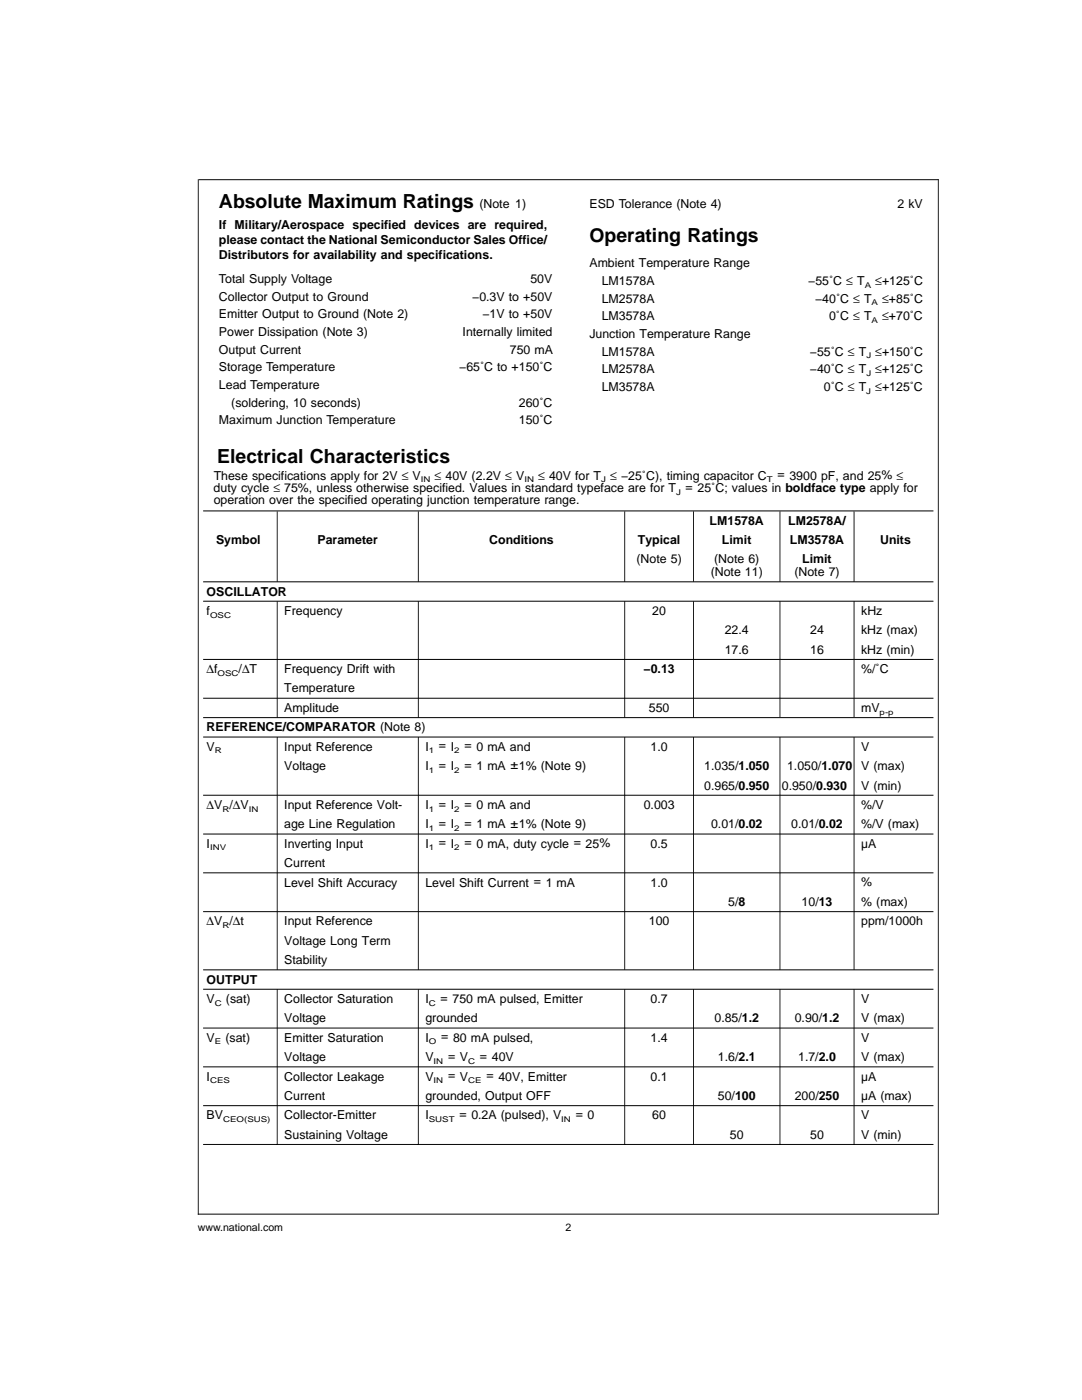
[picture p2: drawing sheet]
<svg xmlns="http://www.w3.org/2000/svg" width="216mm" height="279mm" viewBox="0 0 216 279" stroke-linecap="round" stroke-linejoin="round" font-family="sans-serif">
<defs><g id="words">
<g font-size="3.9">
<text x="43.7" y="41.6">Absolute Maximum Ratings</text>
<text x="117.6" y="48.3">Operating Ratings</text>
<text x="43.3" y="92.4">Electrical Characteristics</text>
</g>
<g font-size="2.5">
<text x="95.7" y="41.6">(Note 1)</text>
<text x="117.6" y="41.6">ESD Tolerance (Note 4)</text>
<text x="179.1" y="41.6">2 kV</text>
<text x="43.7" y="45.7">If Military/Aerospace specified devices are required,</text>
<text x="43.7" y="48.7">please contact the National Semiconductor Sales Office/</text>
<text x="43.7" y="51.7">Distributors for availability and specifications.</text>
<text x="117.6" y="53.4">Ambient Temperature Range</text>
<text x="43.7" y="56.5">Total Supply Voltage</text>
<text x="105.8" y="56.5">50V</text>
<text x="120.1" y="56.9">LM1578A</text>
<text x="161.3" y="56.9">−55˚C ≤ T</text>
<text x="174.7" y="56.9">≤+125˚C</text>
<text x="43.7" y="60">Collector Output to Ground</text>
<text x="43.7" y="63.5">Emitter Output to Ground (Note 2)</text>
<text x="94.2" y="60">−0.3V to +50V</text>
<text x="96.3" y="63.5">−1V to +50V</text>
<text x="120.1" y="63.9">LM3578A</text>
<text x="120.1" y="60.4">LM2578A</text>
<text x="162.6" y="60.4">−40˚C ≤ T</text>
<text x="165.4" y="63.9">0˚C ≤ T</text>
<text x="176" y="63.9">≤+70˚C</text>
<text x="176" y="60.4">≤+85˚C</text>
<text x="43.7" y="67">Power Dissipation (Note 3)</text>
<text x="43.7" y="70.6">Output Current</text>
<text x="92.3" y="67">Internally limited</text>
<text x="101.7" y="70.6">750 mA</text>
<text x="117.6" y="67.5">Junction Temperature Range</text>
<text x="120.1" y="71">LM1578A</text>
<text x="161.6" y="71">−55˚C ≤ T</text>
<text x="174.7" y="71">≤+150˚C</text>
<text x="43.7" y="74.1">Storage Temperature</text>
<text x="43.7" y="77.6">Lead Temperature</text>
<text x="91.6" y="74.1">−65˚C to +150˚C</text>
<text x="120.1" y="74.5">LM2578A</text>
<text x="161.6" y="74.5">−40˚C ≤ T</text>
<text x="174.7" y="74.5">≤+125˚C</text>
<text x="46.2" y="81.1">(soldering, 10 seconds)</text>
<text x="103.5" y="81.1">260˚C</text>
<text x="120.1" y="78">LM3578A</text>
<text x="164.4" y="78">0˚C ≤ T</text>
<text x="174.7" y="78">≤+125˚C</text>
<text x="43.7" y="84.7">Maximum Junction Temperature</text>
<text x="103.5" y="84.7">150˚C</text>
<text x="42.6" y="95.7">These specifications apply for 2V ≤ V</text>
<text x="86.7" y="95.7">≤ 40V (2.2V ≤ V</text>
<text x="107.4" y="95.7">≤ 40V for T</text>
<text x="121.7" y="95.7">≤ −25˚C), timing capacitor C</text>
<text x="155.1" y="95.5">= 3900 pF, and 25% ≤</text>
<text x="42.6" y="98.2">duty cycle ≤ 75%, unless otherwise specified. Values in standard typeface are for T</text>
<text x="42.6" y="100.6">operation over the specified operating junction temperature range.</text>
<text x="136.8" y="97.9">= 25˚C; values in boldface type apply for</text>
<text x="141.6" y="104.8">LM1578A</text>
<text x="157.3" y="104.8">LM2578A/</text>
<text x="43.1" y="108.5">Symbol</text>
<text x="63.4" y="108.5">Parameter</text>
<text x="97.6" y="108.5">Conditions</text>
<text x="127" y="112.3">(Note 5)</text>
<text x="127.3" y="108.5">Typical</text>
<text x="142.5" y="112.3">(Note 6)</text>
<text x="144.1" y="108.5">Limit</text>
<text x="157.6" y="108.5">LM3578A</text>
<text x="160.1" y="112.3">Limit</text>
<text x="175.6" y="108.5">Units</text>
<text x="41.2" y="118.8">OSCILLATOR</text>
<text x="141.8" y="115">(Note 11)</text>
<text x="158.5" y="115">(Note 7)</text>
<text x="41.2" y="122.7">f</text>
<text x="56.7" y="122.7">Frequency</text>
<text x="130.2" y="122.7">20</text>
<text x="171.8" y="122.7">kHz</text>
<text x="144.6" y="126.6">22.4</text>
<text x="144.6" y="130.5">17.6</text>
<text x="161.7" y="126.6">24</text>
<text x="161.7" y="130.5">16</text>
<text x="171.8" y="126.6">kHz (max)</text>
<text x="171.8" y="130.5">kHz (min)</text>
<text x="41.2" y="134.3">∆f</text>
<text x="47.6" y="134.3">/∆T</text>
<text x="56.7" y="134.3">Frequency Drift with</text>
<text x="128.4" y="134.3">−0.13</text>
<text x="171.8" y="134.3">%/˚C</text>
<text x="56.7" y="138.2">Temperature</text>
<text x="56.7" y="142.1">Amplitude</text>
<text x="129.5" y="142.1">550</text>
<text x="171.8" y="142.1">mV</text>
<text x="41.2" y="145.9">REFERENCE/COMPARATOR (Note 8)</text>
<text x="41.2" y="149.8">V</text>
<text x="56.7" y="149.8">Input Reference</text>
<text x="84.9" y="149.8">I</text>
<text x="87.6" y="149.6">= I</text>
<text x="92.7" y="149.6">= 0 mA and</text>
<text x="129.8" y="149.8">1.0</text>
<text x="171.8" y="149.8">V</text>
<text x="56.7" y="153.7">Voltage</text>
<text x="84.9" y="153.7">I</text>
<text x="87.6" y="153.4">= I</text>
<text x="92.7" y="153.4">= 1 mA ±1% (Note 9)</text>
<text x="140.5" y="153.7">1.035/1.050</text>
<text x="157" y="153.7">1.050/1.070</text>
<text x="171.8" y="153.7">V (max)</text>
<text x="41.2" y="161.4">∆V /∆V</text>
<text x="56.7" y="161.4">Input Reference Volt-</text>
<text x="84.9" y="161.4">I</text>
<text x="87.6" y="161.2">= I</text>
<text x="92.7" y="161.2">= 0 mA and</text>
<text x="128.4" y="161.4">0.003</text>
<text x="140.5" y="157.6">0.965/0.950</text>
<text x="156" y="157.6">0.950/0.930</text>
<text x="171.8" y="157.6">V (min)</text>
<text x="171.8" y="161.4">%/V</text>
<text x="56.7" y="165.3">age Line Regulation</text>
<text x="84.9" y="165.3">I</text>
<text x="87.6" y="165.1">= I</text>
<text x="92.7" y="165.1">= 1 mA ±1% (Note 9)</text>
<text x="141.9" y="165.3">0.01/0.02</text>
<text x="157.9" y="165.3">0.01/0.02</text>
<text x="171.8" y="165.3">%/V (max)</text>
<text x="41.2" y="169.2">I</text>
<text x="56.7" y="173.1">Current</text>
<text x="56.7" y="169.2">Inverting Input</text>
<text x="84.9" y="169.2">I</text>
<text x="87.6" y="168.9">= I</text>
<text x="92.7" y="168.9">= 0 mA, duty cycle = 25%</text>
<text x="129.8" y="169.2">0.5</text>
<text x="171.8" y="169.2">µA</text>
<text x="56.7" y="176.9">Level Shift Accuracy</text>
<text x="84.9" y="176.9">Level Shift Current = 1 mA</text>
<text x="129.8" y="176.9">1.0</text>
<text x="171.8" y="176.9">%</text>
<text x="41.2" y="184.7">∆V /∆t</text>
<text x="56.7" y="184.7">Input Reference</text>
<text x="129.5" y="184.7">100</text>
<text x="145.3" y="180.8">5/8</text>
<text x="160" y="180.8">10/13</text>
<text x="171.8" y="180.7">% (max)</text>
<text x="171.8" y="184.7">ppm/1000h</text>
<text x="56.7" y="188.5">Voltage Long Term</text>
<text x="41.2" y="196.3">OUTPUT</text>
<text x="56.7" y="192.4">Stability</text>
<text x="41.2" y="200.2">V</text>
<text x="45.1" y="200.2">(sat)</text>
<text x="56.7" y="200.2">Collector Saturation</text>
<text x="84.9" y="200.2">I</text>
<text x="87.9" y="199.9">= 750 mA pulsed, Emitter</text>
<text x="129.8" y="200.2">0.7</text>
<text x="171.8" y="200.2">V</text>
<text x="41.2" y="207.9">V</text>
<text x="45" y="207.9">(sat)</text>
<text x="56.7" y="204">Voltage</text>
<text x="56.7" y="207.9">Emitter Saturation</text>
<text x="84.9" y="204">grounded</text>
<text x="84.9" y="207.9">I</text>
<text x="88" y="207.7">= 80 mA pulsed,</text>
<text x="129.8" y="207.9">1.4</text>
<text x="142.6" y="204">0.85/1.2</text>
<text x="158.6" y="204">0.90/1.2</text>
<text x="171.8" y="207.9">V</text>
<text x="171.8" y="204">V (max)</text>
<text x="41.2" y="215.6">I</text>
<text x="56.7" y="211.8">Voltage</text>
<text x="56.7" y="215.6">Collector Leakage</text>
<text x="84.9" y="211.8">V</text>
<text x="84.9" y="215.6">V</text>
<text x="89.4" y="211.5">= V</text>
<text x="89.4" y="215.4">= V</text>
<text x="95.8" y="211.5">= 40V</text>
<text x="97.1" y="215.4">= 40V, Emitter</text>
<text x="129.8" y="215.6">0.1</text>
<text x="143.2" y="211.8">1.6/2.1</text>
<text x="159.3" y="211.8">1.7/2.0</text>
<text x="171.8" y="211.8">V (max)</text>
<text x="171.8" y="215.6">µA</text>
<text x="56.7" y="219.5">Current</text>
<text x="84.9" y="219.5">grounded, Output OFF</text>
<text x="143.3" y="219.5">50/100</text>
<text x="158.6" y="219.5">200/250</text>
<text x="171.8" y="219.5">µA (max)</text>
<text x="41.2" y="223.4">BV</text>
<text x="56.7" y="227.3">Sustaining Voltage</text>
<text x="56.7" y="223.4">Collector-Emitter</text>
<text x="84.9" y="223.4">I</text>
<text x="91.7" y="223.1">= 0.2A (pulsed), V</text>
<text x="114.9" y="223.1">= 0</text>
<text x="130.2" y="223.4">60</text>
<text x="145.6" y="227.3">50</text>
<text x="161.7" y="227.3">50</text>
<text x="171.8" y="223.4">V</text>
<text x="171.8" y="227.3">V (min)</text>
</g>
<g font-size="2.1">
<text x="39.5" y="245.7">www.national.com</text>
<text x="112.8" y="245.7">2</text>
</g>
<g font-size="1.6">
<text x="172.5" y="57.4">A</text>
<text x="173.9" y="64.5">A</text>
<text x="173.9" y="61">A</text>
<text x="172.9" y="71.5">J</text>
<text x="172.9" y="75">J</text>
<text x="172.9" y="78.6">J</text>
<text x="84" y="96.2">IN</text>
<text x="104.6" y="96.2">IN</text>
<text x="120" y="96.2">J</text>
<text x="134.9" y="98.7">J</text>
<text x="153" y="96.2">T</text>
<text x="41.9" y="123.2">OSC</text>
<text x="43.4" y="134.9">OSC</text>
<text x="175.5" y="142.6">p-p</text>
<text x="42.9" y="150.3">R</text>
<text x="85.6" y="150.3">1</text>
<text x="85.6" y="154.2">1</text>
<text x="90.7" y="150.3">2</text>
<text x="90.7" y="154.2">2</text>
<text x="44.4" y="162">R</text>
<text x="49.6" y="162">IN</text>
<text x="85.6" y="162">1</text>
<text x="90.7" y="162">2</text>
<text x="85.6" y="165.8">1</text>
<text x="90.7" y="165.8">2</text>
<text x="41.9" y="169.7">INV</text>
<text x="85.6" y="169.7">1</text>
<text x="90.7" y="169.7">2</text>
<text x="44.4" y="185.2">R</text>
<text x="42.9" y="200.7">C</text>
<text x="85.6" y="200.7">C</text>
<text x="42.9" y="208.4">E</text>
<text x="85.6" y="208.4">O</text>
<text x="86.5" y="212.3">IN</text>
<text x="93.4" y="212.3">C</text>
<text x="41.9" y="216.2">CES</text>
<text x="86.5" y="216.2">IN</text>
<text x="93.4" y="216.2">CE</text>
<text x="44.5" y="223.9">CEO(SUS)</text>
<text x="85.6" y="223.9">SUST</text>
<text x="112" y="223.9">IN</text>
</g>
</g></defs>
<g fill="none" stroke="#000" stroke-width=".2">
<path d="M39.6 35.9h147.7M40.5 102h145.8M40.5 116.1h145.8M40.5 120h145.8M40.5 131.6h145.8M40.5 139.3h145.8M40.5 143.2h145.8M40.5 147.1h145.8M40.5 158.7h145.8M40.5 166.5h145.8M40.5 174.2h145.8M40.5 181.9h145.8"/>
<path d="M40.5 193.6h145.8M40.5 197.4h145.8M40.5 205.2h145.8M40.5 212.9h145.8M40.5 228.4h145.8M40.5 220.7h145.8M39.5 242.3h147.6"/>
</g>
<path d="M55.2 109.1h.2M83.4 109.1h.2M124.6 109.1h.1M138.3 109.1h.2M155.5 109.1h.2M170.3 109.1h.2" fill="none" stroke="#000" stroke-width="14.1" stroke-linecap="butt"/>
<path d="M55.2 131.6h.2M83.4 131.6h.2M124.6 131.6h.1M138.3 131.6h.2M155.5 131.6h.2M170.3 131.6h.2" fill="none" stroke="#000" stroke-width="23.2" stroke-linecap="butt"/>
<path d="M55.2 170.3h.2M83.4 170.3h.2M124.6 170.3h.1M138.3 170.3h.2M155.5 170.3h.2M170.3 170.3h.2" fill="none" stroke="#000" stroke-width="46.5" stroke-linecap="butt"/>
<path d="M55.2 213h.2M83.4 213h.2M124.6 213h.1M138.3 213h.2M155.5 213h.2M170.3 213h.2" fill="none" stroke="#000" stroke-width="31.1" stroke-linecap="butt"/>
<path d="M39.5 139.1h.1M187.1 139.1h.2" fill="none" stroke="#000" stroke-width="206.6" stroke-linecap="butt"/>
<use href="#words"/>
</svg>
